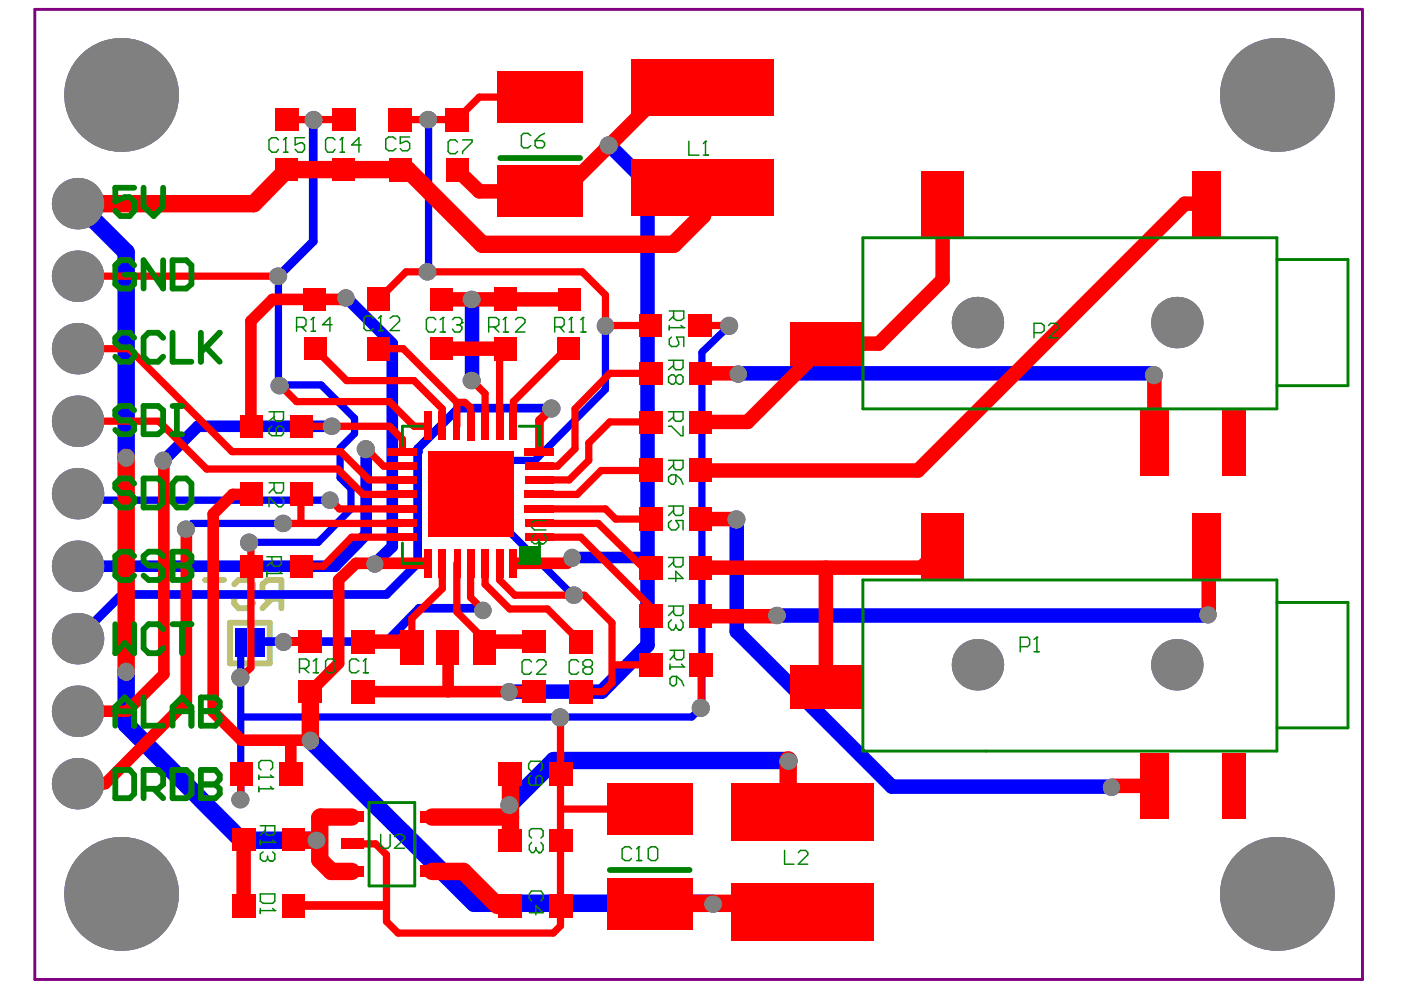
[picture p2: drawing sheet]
<svg xmlns="http://www.w3.org/2000/svg" width="297mm" height="210mm" viewBox="0 0 297 210" stroke-linecap="round" stroke-linejoin="round" font-family="sans-serif">
<path d="M7.4 2h281.5v205.7h-281.5z" fill="none" stroke="#800080" stroke-width=".61"/>
<path d="M43.5 123h4M45.5 123v6M48.7 132h8.5v8.6h-8.5zM49.7 123.9l.9-.9h2l1.1 .9v1.1l-1.1 .9h-2l-.9 1.1v.9l.9 1.1h2l1.1-1.1M57.7 127l-2 2M59.6 127h-2.9l-1-1.1v-2l1-.9h2.9v6" fill="none" stroke="#c0c073" stroke-width="1.2"/>
<path d="M16.4 104.7l1.6 1.4M40.7 111l-1.2 1.1" fill="none" stroke="#00f" stroke-width="1.5"/>
<g fill="#00f">
<circle cx="34.7" cy="97.6" r="1.23"/>
<circle cx="51" cy="136.3" r=".77"/>
</g>
<path d="M59.3 81.6h8.8M75.2 91.9l-3.1 3.1v6.3" fill="none" stroke="#00f" stroke-width="1.5"/>
<path d="M88.6 95.1v.7" fill="none" stroke="#00f" stroke-width="1.8"/>
<circle cx="88.6" cy="95.8" r=".92" fill="#00f"/>
<path d="M59 58.6v22.9M128.4 69v13.5M154.7 69l-5.9 5.7M75.2 88.7v3.2M72.1 101.3l2.3 2.3v4.3M51 136.3v33.2M121.3 126h.5v.2M148.8 149.9l-.1 .1" fill="none" stroke="#00f" stroke-width="1.5"/>
<path d="M26.8 142.3v11.3" fill="none" stroke="#00f" stroke-width="3.7"/>
<path d="M42 90.4l-7.3 7.2M77.6 95.1v18.2" fill="none" stroke="#00f" stroke-width="2.5"/>
<path d="M66.4 51.2l-7.4 7.4M88.6 95.8v23.6" fill="none" stroke="#00f" stroke-width="1.8"/>
<path d="M100.1 63.5v17.2" fill="none" stroke="#00f" stroke-width="3.1"/>
<circle cx="129" cy="30.9" r="1.54" fill="#00f"/>
<path d="M90.9 25.2v32.4M148.8 74.7v75.2M68.1 81.6l7.1 7.1M128.4 82.5l-14.9 15.1h-6.8M18 106.1h52.1M40.7 111h19.4M74.4 107.9l-6.9 7.1h-14.6M106.7 111.4l14.6 14.6M148.7 150l-2 2h-95.5" fill="none" stroke="#00f" stroke-width="1.5"/>
<path d="M129.1 30.7l8.2 8.2v97.9l-9.7 9.8h-19.7M156.5 79.2h87.9l.3 .3M156.2 110.1v23.8l32.9 32.9h46.6M256.3 130.3l-.3 .2h-91.2" fill="none" stroke="#00f" stroke-width="3.1"/>
<path d="M16.4 43.2l10.4 10.3v43.5M26.8 153.6l24.4 24.6h16M65.8 156.9l34.7 34.6h50.8M167.3 161.2h-49.8l-9.4 9.4" fill="none" stroke="#00f" stroke-width="3.7"/>
<path d="M66.4 25.4v25.8M117 86.5h-19.8l-8.6 8.6M88.6 119.4l-6.7 6.6h-56.1l-9.4 9.4M102.4 129h-13.5l-7 7h-26.4" fill="none" stroke="#00f" stroke-width="1.8"/>
<path d="M73.5 63.2l9.7 9.7v43l-3.7 3.5M42 90.4h28.4M77.6 113.3l-6.6 6.7h-54.6M121.3 118.2h16" fill="none" stroke="#00f" stroke-width="2.5"/>
<g fill="#808080">
<circle cx="51" cy="143.6" r="1.92"/>
<circle cx="121.7" cy="126.2" r="1.88"/>
<circle cx="108" cy="170.7" r="1.92"/>
<circle cx="167.2" cy="161.4" r="1.88"/>
<circle cx="151.2" cy="191.7" r="1.88"/>
<circle cx="51" cy="169.5" r="1.88"/>
<circle cx="67.1" cy="178.2" r="1.88"/>
<circle cx="90.8" cy="25.4" r="1.88"/>
<circle cx="66.5" cy="25.4" r="1.92"/>
<circle cx="129.1" cy="30.8" r="1.92"/>
<circle cx="90.7" cy="57.6" r="1.88"/>
<circle cx="107.9" cy="146.7" r="1.88"/>
<circle cx="128.3" cy="69.1" r="1.88"/>
<circle cx="102.4" cy="129.4" r="1.84"/>
<circle cx="99.7" cy="104.9" r="1.92"/>
<circle cx="92.7" cy="97.7" r="1.88"/>
<circle cx="99.7" cy="97.7" r="1.92"/>
<circle cx="106.6" cy="97.7" r="1.92"/>
<circle cx="106.6" cy="104.9" r="1.92"/>
<circle cx="106.7" cy="111.6" r="1.88"/>
<circle cx="99.7" cy="111.6" r="1.88"/>
<circle cx="92.7" cy="111.6" r="1.84"/>
<circle cx="92.7" cy="104.9" r="1.88"/>
<circle cx="26.7" cy="142.4" r="1.88"/>
<circle cx="26.7" cy="97.1" r="1.88"/>
<circle cx="39.5" cy="112.2" r="1.88"/>
<circle cx="34.6" cy="97.7" r="1.88"/>
<circle cx="70.4" cy="90.4" r="1.88"/>
<circle cx="60.1" cy="111" r="1.88"/>
<circle cx="73.3" cy="63.2" r="1.84"/>
<circle cx="69.9" cy="106.1" r="1.84"/>
<circle cx="121.3" cy="118.3" r="1.88"/>
<circle cx="60.1" cy="136.1" r="1.88"/>
<circle cx="65.8" cy="157" r="1.88"/>
<circle cx="256.1" cy="130.3" r="1.84"/>
<circle cx="164.8" cy="130.5" r="1.88"/>
<circle cx="244.7" cy="79.5" r="1.92"/>
<circle cx="156.5" cy="79.3" r="1.84"/>
<circle cx="77.6" cy="95.2" r="1.92"/>
<circle cx="100" cy="63.5" r="1.88"/>
<circle cx="100" cy="80.7" r="1.88"/>
<circle cx="156.1" cy="110.1" r="1.92"/>
<circle cx="235.7" cy="166.9" r="1.84"/>
<circle cx="79.5" cy="119.6" r="1.84"/>
<circle cx="116.9" cy="86.6" r="1.92"/>
<circle cx="154.6" cy="69.1" r="1.92"/>
<circle cx="148.6" cy="150.1" r="1.92"/>
<circle cx="118.8" cy="152.1" r="1.92"/>
<circle cx="59" cy="58.6" r="1.88"/>
<circle cx="59.3" cy="81.8" r="1.88"/>
<circle cx="52.8" cy="115.1" r="1.92"/>
<circle cx="16.4" cy="166.2" r="5.5"/>
<circle cx="16.4" cy="150.8" r="5.5"/>
<circle cx="16.4" cy="120" r="5.5"/>
<circle cx="16.4" cy="104.7" r="5.5"/>
<circle cx="16.4" cy="73.9" r="5.5"/>
<circle cx="16.4" cy="58.6" r="5.5"/>
<circle cx="16.4" cy="43.2" r="5.5"/>
<circle cx="207.2" cy="141" r="5.5"/>
<circle cx="207.2" cy="68.4" r="5.5"/>
<circle cx="249.5" cy="141" r="5.5"/>
<circle cx="249.5" cy="68.4" r="5.5"/>
<circle cx="16.4" cy="135.4" r="5.5"/>
<circle cx="16.4" cy="89.3" r="5.5"/>
<circle cx="25.7" cy="20.1" r="12.1"/>
<circle cx="270.7" cy="20.1" r="12.1"/>
<circle cx="25.7" cy="189.5" r="12.1"/>
<circle cx="270.7" cy="189.5" r="12.1"/>
</g>
<g fill="#00f">
<path d="M49.8 133.3h2.5v6h-2.5z" fill-rule="evenodd"/>
<path d="M53.7 133.3h2.4v6h-2.4z" fill-rule="evenodd"/>
</g>
<path d="M53.2 141.6l-2.2 2" fill="none" stroke="#f00" stroke-width="1.5"/>
<path d="M49.3 104.8h3.9" fill="none" stroke="#f00" stroke-width="2.5"/>
<path d="M68 173.2l-.2 .2" fill="none" stroke="#f00" stroke-width="3.7"/>
<circle cx="65.8" cy="146.6" r="1.84" fill="#f00"/>
<path d="M117 86.5l-2.6 2.6v6.7M60.1 136h5.7" fill="none" stroke="#f00" stroke-width="1.8"/>
<g fill="none" stroke="#f00" stroke-width="1.5">
<path d="M60.9 25.4h5.7M101.6 20.6l-4.7 4.8M86.1 57.6h4.6M123.5 57.6l4.9 5v6.4M148.5 69h6.2M59.3 81.6l3.6 3.6M71.6 99.4l5.4 5.4M72.3 95.8l6 6M77.6 95.1l3.7 3.7M85.3 93.1v2.7M87.8 80.7l6 6v3.7M87.8 90.4h2.9"/>
<path d="M96.9 85.3h1.6l1.3 1.1v4M100.1 80.7l2.7 2.8M114.4 98.8h3.8M121.9 86.7v8.4M127.4 99.8l-5 5M129.3 89.5l-4.5 4.4v3.7l-4.1 4.2M53.2 114.8v5.2M63.8 104.8v6.2h-3.7M93.8 119.4v5.4l-6.5 6.3v6.2M96.9 119.4v10.3l5.6 5.7v1.9M99.8 119.4v7.3l2.7 2.7M102.8 119.4v4.5"/>
<path d="M105.9 119.4v3.6M128.4 107.9l2.1 2.2M63.8 120h4.8M108.1 129.1h8M123.9 126.2l5.9 5.8M136.4 120.4h1.7M138.1 128.8v1.9M129.8 144.8l-1.9 1.8h-4.8M148.7 141v9M51 164.2v5.3M74.6 178.9h5"/>
</g>
<path d="M75.5 119.4l-3.7 3.6M61.6 157.1v7.1" fill="none" stroke="#f00" stroke-width="2.5"/>
<path d="M84.9 36h1.5M149 39.7v5.9M65.8 146.6v10.3M62.3 178.2h4.9" fill="none" stroke="#f00" stroke-width="3.7"/>
<path d="M199.9 43.2v16.1M199.9 115.7l-4.5 4.7M164.8 130.5l-.1 .2" fill="none" stroke="#f00" stroke-width="3.1"/>
<circle cx="244.7" cy="79.5" r="1.54" fill="#f00"/>
<path d="M84.9 36h-24l-7.1 7.2h-37.4M86.4 36l15.8 15.8h40.6l6.2-6.2M26.8 97v45.3M67.8 173.4v8.9l2.5 2.5h4.3M68 173.2h6.6M91.6 173.2h16.6M108.2 164.2v14M167.1 161.1v7.8l3.1 3.1M91.6 184.8h6.6l7.3 7.2M170.2 190.1l-1.2 1.4h-31.3" fill="none" stroke="#f00" stroke-width="3.7"/>
<path d="M73.2 63.5h-15.4l-4.6 4.6v22.3M34.7 97.6v45.4l-7.8 7.8h-10.5M39.5 112.1v36.7l-17.2 17.4h-5.9M49.3 104.8l-4.1 4.2v41.9l6 6h14.6M75.5 119.4h14.7M121.3 118.2l-1.1 1.2h-10.9M71.8 123v17.6l-6 6M94.9 137.3h.1v9.3M77 146.6h36.3" fill="none" stroke="#f00" stroke-width="2.5"/>
<g fill="none" stroke="#f00" stroke-width="3.1">
<path d="M149 21.5h-10.5l-19 19.1h-17.9l-4.7-4.6M199.9 59.3l-13.6 13.6h-11.2l-16.6 16.6h-9.8M256 43.2h-4.8l-56.6 56.6h-45.9M93.6 73.9h13.6M93.6 63.5h27.1M148.7 79.2h7.8M244.7 79.5v14.4M148.7 110.1h7.6M256 115.7l.3 .4v14.2M77 136h10M102.8 136h10.5M148.7 130.7h16"/>
<path d="M148.7 120.4h46.7M175.1 120.4v25.2M51.7 178.2v13.8M236 166.6h8.7"/>
</g>
<g fill="none" stroke="#f00" stroke-width="1.5">
<path d="M66.6 25.4h6.3M84.9 25.4h12M101.6 20.6h12.9M16.4 58.6h42.6M86.1 57.6l-5.8 5.9M90.7 57.6h32.8M16.4 73.9h11l21.8 21.9h23.1M66.7 73.9l6.8 6.8h14.3M80.3 73.9h5.2l11.4 11.4v5.1M107.2 73.9l-1.3 1.4v15.1M120.7 73.9h-.6l-11.3 11.3v5.2M128.4 69h9.5"/>
<path d="M138.1 79.2h-8.8l-7.4 7.5M16.4 89.3h17.3l10.1 10.1h27.8M62.9 85.2h19.7l5.2 5.2M63.8 90.4h18.8l2.7 2.7M81.3 98.8h4M102.8 83.5v6.9M121.9 95.1l-3.7 3.7M127.4 99.8h10.7M129.3 89.5h8.8M63.8 111h21.5M70.1 106.1l1.8 1.8h13.4M77 104.8h8.3"/>
<path d="M78.3 101.8h7M85.3 113.9h-10.7l-6 6.1M114.4 113.9h8.7l15 14.9M114.4 104.8h8M114.4 101.8h6.3M114.4 111h12.4l9.6 9.4M114.4 107.9h14M130.5 110.1h7.6M53.2 120v21.6M102.8 123.9l5.3 5.2M105.9 123l3.3 3.2h14.7M116.1 129.1l6.9 6.9"/>
<path d="M129.8 132v12.8M118.8 152v44.3l-1.5 1.5h-32.9l-2.5-2.4v-14.2l-2.3-2.3M129.9 141h8.2M119.3 171.5h18.4"/>
</g>
<path d="M62.3 192h19.5" fill="none" stroke="#f00" stroke-width="1.8"/>
<g fill="#808080">
<circle cx="51" cy="143.6" r="1.92"/>
<circle cx="121.7" cy="126.2" r="1.88"/>
<circle cx="108" cy="170.7" r="1.92"/>
<circle cx="167.2" cy="161.4" r="1.88"/>
<circle cx="151.2" cy="191.7" r="1.88"/>
<circle cx="51" cy="169.5" r="1.88"/>
<circle cx="67.1" cy="178.2" r="1.88"/>
<circle cx="90.8" cy="25.4" r="1.88"/>
<circle cx="66.5" cy="25.4" r="1.92"/>
<circle cx="129.1" cy="30.8" r="1.92"/>
<circle cx="90.7" cy="57.6" r="1.88"/>
<circle cx="107.9" cy="146.7" r="1.88"/>
<circle cx="128.3" cy="69.1" r="1.88"/>
<circle cx="102.4" cy="129.4" r="1.84"/>
<circle cx="99.7" cy="104.9" r="1.92"/>
<circle cx="92.7" cy="97.7" r="1.88"/>
<circle cx="99.7" cy="97.7" r="1.92"/>
<circle cx="106.6" cy="97.7" r="1.92"/>
<circle cx="106.6" cy="104.9" r="1.92"/>
<circle cx="106.7" cy="111.6" r="1.88"/>
<circle cx="99.7" cy="111.6" r="1.88"/>
<circle cx="92.7" cy="111.6" r="1.84"/>
<circle cx="92.7" cy="104.9" r="1.88"/>
<circle cx="26.7" cy="142.4" r="1.88"/>
<circle cx="26.7" cy="97.1" r="1.88"/>
<circle cx="39.5" cy="112.2" r="1.88"/>
<circle cx="34.6" cy="97.7" r="1.88"/>
<circle cx="70.4" cy="90.4" r="1.88"/>
<circle cx="60.1" cy="111" r="1.88"/>
<circle cx="73.3" cy="63.2" r="1.84"/>
<circle cx="69.9" cy="106.1" r="1.84"/>
<circle cx="121.3" cy="118.3" r="1.88"/>
<circle cx="60.1" cy="136.1" r="1.88"/>
<circle cx="65.8" cy="157" r="1.88"/>
<circle cx="256.1" cy="130.3" r="1.84"/>
<circle cx="164.8" cy="130.5" r="1.88"/>
<circle cx="244.7" cy="79.5" r="1.92"/>
<circle cx="156.5" cy="79.3" r="1.84"/>
<circle cx="77.6" cy="95.2" r="1.92"/>
<circle cx="100" cy="63.5" r="1.88"/>
<circle cx="100" cy="80.7" r="1.88"/>
<circle cx="156.1" cy="110.1" r="1.92"/>
<circle cx="235.7" cy="166.9" r="1.84"/>
<circle cx="79.5" cy="119.6" r="1.84"/>
<circle cx="116.9" cy="86.6" r="1.92"/>
<circle cx="154.6" cy="69.1" r="1.92"/>
<circle cx="148.6" cy="150.1" r="1.92"/>
<circle cx="118.8" cy="152.1" r="1.92"/>
<circle cx="59" cy="58.6" r="1.88"/>
<circle cx="59.3" cy="81.8" r="1.88"/>
<circle cx="52.8" cy="115.1" r="1.92"/>
<circle cx="16.4" cy="166.2" r="5.5"/>
<circle cx="16.4" cy="150.8" r="5.5"/>
<circle cx="16.4" cy="120" r="5.5"/>
<circle cx="16.4" cy="104.7" r="5.5"/>
<circle cx="16.4" cy="73.9" r="5.5"/>
<circle cx="16.4" cy="58.6" r="5.5"/>
<circle cx="16.4" cy="43.2" r="5.5"/>
<circle cx="207.2" cy="141" r="5.5"/>
<circle cx="207.2" cy="68.4" r="5.5"/>
<circle cx="249.5" cy="141" r="5.5"/>
<circle cx="249.5" cy="68.4" r="5.5"/>
<circle cx="16.4" cy="135.4" r="5.5"/>
<circle cx="16.4" cy="89.3" r="5.5"/>
<circle cx="25.7" cy="20.1" r="12.1"/>
<circle cx="270.7" cy="20.1" r="12.1"/>
<circle cx="25.7" cy="189.5" r="12.1"/>
<circle cx="270.7" cy="189.5" r="12.1"/>
</g>
<g fill="#f00">
<path d="M50.9 117.7h4.8v4.8h-4.8z" fill-rule="evenodd"/>
<path d="M63.3 144.2h5v4.7h-5z" fill-rule="evenodd"/>
<path d="M63.3 133.6h5v4.7h-5z" fill-rule="evenodd"/>
<path d="M61.5 117.7h4.8v4.8h-4.8z" fill-rule="evenodd"/>
<path d="M64.4 71.5h4.8v4.7h-4.8z" fill-rule="evenodd"/>
<path d="M72.1 183.5h4.9v2.3h-4.9z" fill-rule="evenodd"/>
<path d="M72.3 177.7h4.7v2.3h-4.7z" fill-rule="evenodd"/>
<path d="M72.1 172h4.9v2.3h-4.9z" fill-rule="evenodd"/>
<path d="M74.6 144.2h4.9v4.9h-4.9z" fill-rule="evenodd"/>
<path d="M74.6 133.6h4.9v4.9h-4.9z" fill-rule="evenodd"/>
<path d="M89.2 183.5h4.9v2.5h-4.9z" fill-rule="evenodd"/>
<path d="M89.2 172h4.9v2.5h-4.9z" fill-rule="evenodd"/>
<path d="M89.9 116.5h1.6v6h-1.6z" fill-rule="evenodd"/>
<path d="M99 116.5h1.5v6h-1.5z" fill-rule="evenodd"/>
<path d="M96.2 116.5h1.4v6h-1.4z" fill-rule="evenodd"/>
<path d="M102.1 116.5h1.5v6h-1.5z" fill-rule="evenodd"/>
<path d="M110.8 144.3h5v4.8h-5z" fill-rule="evenodd"/>
<path d="M110.8 133.7h5v4.8h-5z" fill-rule="evenodd"/>
<path d="M108.1 116.5h1.5v6h-1.5z" fill-rule="evenodd"/>
<path d="M111.3 104.1h6.2v1.5h-6.2z" fill-rule="evenodd"/>
<path d="M111.3 107.1h6.2v1.6h-6.2z" fill-rule="evenodd"/>
<path d="M111.5 110.2h6v1.5h-6z" fill-rule="evenodd"/>
<path d="M111.3 113.1h6v1.6h-6z" fill-rule="evenodd"/>
<path d="M111.3 101h6v1.5h-6z" fill-rule="evenodd"/>
<path d="M111.5 98.1h6v1.5h-6z" fill-rule="evenodd"/>
<path d="M111.3 95h6.2v1.5h-6.2z" fill-rule="evenodd"/>
<path d="M120.7 144.2h4.9v4.9h-4.9z" fill-rule="evenodd"/>
<path d="M120.7 133.6h4.9v4.9h-4.9z" fill-rule="evenodd"/>
<path d="M135.6 117.9h4.9v4.9h-4.9z" fill-rule="evenodd"/>
<path d="M135.6 107.6h4.9v4.9h-4.9z" fill-rule="evenodd"/>
<path d="M135.6 97.3h4.9v4.9h-4.9z" fill-rule="evenodd"/>
<path d="M146.2 117.9h4.8v4.9h-4.8z" fill-rule="evenodd"/>
<path d="M146.2 107.6h4.8v4.9h-4.8z" fill-rule="evenodd"/>
<path d="M146.2 97.3h4.8v4.9h-4.8z" fill-rule="evenodd"/>
<path d="M49.2 189.5h4.9v4.9h-4.9z" fill-rule="evenodd"/>
<path d="M48.7 161.7h4.8v4.9h-4.8z" fill-rule="evenodd"/>
<path d="M49.2 175.7h4.9v4.8h-4.9z" fill-rule="evenodd"/>
<path d="M50.9 102.4h4.8v4.9h-4.8z" fill-rule="evenodd"/>
<path d="M50.9 88.1h4.8v4.7h-4.8z" fill-rule="evenodd"/>
<path d="M59.8 189.5h4.8v4.9h-4.8z" fill-rule="evenodd"/>
<path d="M59.2 161.7h4.9v4.9h-4.9z" fill-rule="evenodd"/>
<path d="M59.8 175.7h4.8v4.8h-4.8z" fill-rule="evenodd"/>
<path d="M61.5 102.4h4.8v4.9h-4.8z" fill-rule="evenodd"/>
<path d="M61.5 88.1h4.8v4.7h-4.8z" fill-rule="evenodd"/>
<path d="M64.3 61h4.7v4.8h-4.7z" fill-rule="evenodd"/>
<path d="M89.9 87.3h1.6v6h-1.6z" fill-rule="evenodd"/>
<path d="M99 87.5h1.5v6h-1.5z" fill-rule="evenodd"/>
<path d="M102.1 87.3h1.5v6h-1.5z" fill-rule="evenodd"/>
<path d="M96.1 87.3h1.4v6h-1.4z" fill-rule="evenodd"/>
<path d="M108.1 87.3h1.5v6h-1.5z" fill-rule="evenodd"/>
<path d="M135.6 138.5h4.9v4.9h-4.9z" fill-rule="evenodd"/>
<path d="M135.6 128.2h4.9v4.9h-4.9z" fill-rule="evenodd"/>
<path d="M135.6 87.2h4.9v4.7h-4.9z" fill-rule="evenodd"/>
<path d="M135.6 76.9h4.9v4.7h-4.9z" fill-rule="evenodd"/>
<path d="M135.6 66.6h4.8v4.7h-4.8z" fill-rule="evenodd"/>
<path d="M146.2 138.5h4.9v4.9h-4.9z" fill-rule="evenodd"/>
<path d="M146.2 128.2h4.8v4.9h-4.8z" fill-rule="evenodd"/>
<path d="M146.2 87.2h4.8v4.7h-4.8z" fill-rule="evenodd"/>
<path d="M146.2 76.9h4.8v4.7h-4.8z" fill-rule="evenodd"/>
<path d="M146 66.6h5v4.7h-5z" fill-rule="evenodd"/>
<path d="M195.4 108.8h9.1v14h-9.1z" fill-rule="evenodd"/>
<path d="M259.2 159.7h4.9v13.8h-4.9z" fill-rule="evenodd"/>
<path d="M259.2 87h4.9v14h-4.9z" fill-rule="evenodd"/>
<path d="M84.9 133.7h4.9v7.3h-4.9z" fill-rule="evenodd"/>
<path d="M100.2 133.7h4.8v7.3h-4.8z" fill-rule="evenodd"/>
<path d="M195.4 36.3h9.1v13.8h-9.1z" fill-rule="evenodd"/>
<path d="M58.4 33.5h4.8v4.8h-4.8z" fill-rule="evenodd"/>
<path d="M70.4 33.5h4.8v4.8h-4.8z" fill-rule="evenodd"/>
<path d="M58.4 22.9h4.9v4.8h-4.9z" fill-rule="evenodd"/>
<path d="M70.4 22.9h4.9v4.8h-4.9z" fill-rule="evenodd"/>
<path d="M93 116.5h1.5v6h-1.5z" fill-rule="evenodd"/>
<path d="M105.2 116.5h1.5v6h-1.5z" fill-rule="evenodd"/>
<path d="M82.2 104.1h6.2v1.5h-6.2z" fill-rule="evenodd"/>
<path d="M82.2 107.1h6.2v1.6h-6.2z" fill-rule="evenodd"/>
<path d="M82.2 110.2h6v1.5h-6z" fill-rule="evenodd"/>
<path d="M82.4 113.1h6v1.6h-6z" fill-rule="evenodd"/>
<path d="M82.4 101h6v1.5h-6z" fill-rule="evenodd"/>
<path d="M82.2 98.1h6v1.5h-6z" fill-rule="evenodd"/>
<path d="M82.2 95h6.2v1.5h-6.2z" fill-rule="evenodd"/>
<path d="M77.8 71.5h4.8v4.9h-4.8z" fill-rule="evenodd"/>
<path d="M91.3 71.5h4.8v4.7h-4.8z" fill-rule="evenodd"/>
<path d="M104.8 71.5h4.8v4.9h-4.8z" fill-rule="evenodd"/>
<path d="M118.2 71.5h4.8v4.7h-4.8z" fill-rule="evenodd"/>
<path d="M82.6 33.5h4.7v4.9h-4.7z" fill-rule="evenodd"/>
<path d="M94.5 33.5h4.8v4.9h-4.8z" fill-rule="evenodd"/>
<path d="M82.4 22.9h4.9v4.9h-4.9z" fill-rule="evenodd"/>
<path d="M94.4 22.9h4.9v4.9h-4.9z" fill-rule="evenodd"/>
<path d="M116.4 189.5h4.9v4.9h-4.9z" fill-rule="evenodd"/>
<path d="M105.8 189.5h4.9v4.9h-4.9z" fill-rule="evenodd"/>
<path d="M116.4 175.8h4.9v4.8h-4.9z" fill-rule="evenodd"/>
<path d="M105.8 175.8h4.9v4.8h-4.9z" fill-rule="evenodd"/>
<path d="M116.4 161.7h4.9v4.9h-4.9z" fill-rule="evenodd"/>
<path d="M105.8 161.7h4.9v4.9h-4.9z" fill-rule="evenodd"/>
<path d="M105.2 87.3h1.5v6h-1.5z" fill-rule="evenodd"/>
<path d="M93 87.3h1.5v6h-1.5z" fill-rule="evenodd"/>
<path d="M90.7 95.8h18.1v18.1h-18.1z" fill-rule="evenodd"/>
<path d="M77.9 61h4.8v4.9h-4.8z" fill-rule="evenodd"/>
<path d="M91.2 61h4.7v4.8h-4.7z" fill-rule="evenodd"/>
<path d="M104.7 61h4.8v4.9h-4.8z" fill-rule="evenodd"/>
<path d="M118.4 61h4.7v4.8h-4.7z" fill-rule="evenodd"/>
<path d="M105.5 15.1h18.1v10.9h-18.1z" fill-rule="evenodd"/>
<path d="M128.7 186.1h18.1v11h-18.1z" fill-rule="evenodd"/>
<path d="M128.7 166.2h18.1v10.9h-18.1z" fill-rule="evenodd"/>
<path d="M133.8 12.6h30.2v12h-30.2z" fill-rule="evenodd"/>
<path d="M241.7 159.7h6v13.8h-6z" fill-rule="evenodd"/>
<path d="M241.7 87h6v14h-6z" fill-rule="evenodd"/>
<path d="M252.9 108.8h6v14h-6z" fill-rule="evenodd"/>
<path d="M92.4 133.7h4.8v7.3h-4.8z" fill-rule="evenodd"/>
<path d="M105.5 35h18.1v11h-18.1z" fill-rule="evenodd"/>
<path d="M133.9 33.7h30.3v11.9h-30.3z" fill-rule="evenodd"/>
<path d="M252.9 36.3h6v13.8h-6z" fill-rule="evenodd"/>
<path d="M167.6 141h15v9.2h-15z" fill-rule="evenodd"/>
<path d="M167.6 68.2h15.2v9.3h-15.2z" fill-rule="evenodd"/>
<path d="M155.1 187.2h30.2v12.2h-30.2z" fill-rule="evenodd"/>
<path d="M155 166h30.3v12.2h-30.3z" fill-rule="evenodd"/>
</g>
<path d="M182.9 50.4h87.8v36.3h-87.8zM270.7 55h15.1v26.8h-15.1M89.5 90.4h-4.2v4.1M110.1 90.4h4.3v4.1M85.3 115.1v4.3h4.2M114.4 115.1v4.3h-4.3M182.9 123h87.8v36.2h-87.8zM270.7 127.7h15.1v26.6h-15.1M78.3 170.2h9.6v17.6h-9.6z" fill="none" stroke="#008000" stroke-width=".61"/>
<path d="M106.1 33.5h16.9M129.3 184.5h16.9" fill="none" stroke="#008000" stroke-width="1.2"/>
<path d="M110.1 115.7h4.3v3.7h-4.3z" fill-rule="evenodd" fill="#008000"/>
<path d="M146 30v2.9h2.2M149.1 32.9h1.1M149.6 30v2.9" fill="none" stroke="#008000" stroke-width=".31"/>
<circle cx="149.6" cy="30" r=".15" fill="#008000"/>
<path d="M149.6 30l-.5 .4M219.2 70.5h1.6l.6-.4v-1.1l-.6-.4h-1.6v3M222.3 69l.5-.4h1l.5 .4v.6l-2 2h2M77.5 139.7v2.9M76.1 140.2l-.6-.5h-.9l-.5 .5v2l.5 .4h.9l.6-.4M77 142.6h1.1" fill="none" stroke="#008000" stroke-width=".31"/>
<circle cx="77.5" cy="139.7" r=".15" fill="#008000"/>
<path d="M77.5 139.7l-.5 .5M112.7 177.7l-.5-.5v-1l.5-.5h2l.4 .5v1l-.4 .5M114.7 178.6l.4 .6v1l-.4 .6h-.5M112.2 193.5h2.9l-1.5-1.5v2M112.7 191.1l-.5-.6v-1l.5-.6h2l.4 .6v1l-.4 .6" fill="none" stroke="#008000" stroke-width=".31"/>
<circle cx="114.2" cy="180.8" r=".15" fill="#008000"/>
<path d="M115.3 113.3l.5 .6v.9l-.5 .5h-.5M115.8 110.4h-2.5l-.6 .4v.9l.6 .7h2.5M112.7 140.3l-.5-.4h-1l-.5 .4v2.2l.5 .5h1l.5-.5M113.8 140.3l.4-.4h1.1l.5 .4v.7l-2 2h2M112.5 164.5l-.4 .4v1.1l.4 .5h2l.5-.5v-1.1l-.5-.4h-.4l-.5 .4v1.6M112.5 163.4l-.4-.5v-.9l.4-.6h2l.5 .6v.9l-.5 .5M112.7 178.6l-.5 .6v1l.5 .6h.4l.5-.6M113.6 179.7v.5M113.6 180.2l.6 .6" fill="none" stroke="#008000" stroke-width=".31"/>
<circle cx="114.8" cy="115.3" r=".15" fill="#008000"/>
<g fill="none" stroke="#008000" stroke-width=".31">
<path d="M112.5 28.7l-.6-.4h-.9l-.5 .4v2.2l.5 .5h.9l.6-.5M113.5 29.8h1.5l.5 .5v.6l-.5 .5h-1.1l-.4-.5zM115.5 28.3l-1 .4-1 1.1M56.6 118h3v1.6l-.4 .4h-1.1l-.4-.4v-1.6M57.7 119.1l-1.1 .9M113.3 113.3l-.6 .6v.9l.6 .5h.5l.4-.5M114.2 114.8l.6 .5M114.2 114.4v.4M56.6 121.1v1.1M56.6 121.6h3M122.7 140.3l-.5-.4h-1.1l-.4 .4v2.2l.4 .5h1.1l.5-.5M124.2 141.4l-.6-.4v-.7l.6-.4h.9l.5 .4v.7l-.5 .4"/>
<path d="M124.2 141.4l-.6 .5v.6l.6 .5h.9l.5-.5v-.6l-.5-.5M124.2 141.4h.9"/>
</g>
<circle cx="59.6" cy="121.6" r=".15" fill="#008000"/>
<path d="M62.9 69.3h1.5l.5-.4v-1.1l-.5-.5h-1.5v2.9M64 69.3l.9 .9M66 70.2h.9M66.4 67.3v2.9M59.2 121.1l.4 .5" fill="none" stroke="#008000" stroke-width=".31"/>
<circle cx="66.4" cy="67.3" r=".15" fill="#008000"/>
<path d="M66.4 67.3l-.4 .5M70.4 68.9h-2l1.5-1.6v2.9M79.2 67.5l-.5-.5h-1.1l-.4 .5v2.1l.4 .5h1.1l.5-.5M80.3 70.1h.9M80.7 67v3.1" fill="none" stroke="#008000" stroke-width=".31"/>
<circle cx="80.7" cy="67" r=".15" fill="#008000"/>
<path d="M80.7 67l-.4 .5M82.7 67.5l.6-.5h.9l.5 .5v.6l-2 2h2M92.4 67.8l-.5-.5h-1l-.5 .5v2l.5 .6h1l.5-.6M93.3 70.4h1.1M93.9 67.3v3.1" fill="none" stroke="#008000" stroke-width=".31"/>
<circle cx="93.9" cy="67.3" r=".15" fill="#008000"/>
<path d="M93.9 67.3l-.6 .5M95.9 67.8l.5-.5h1.1l.4 .5v.6" fill="none" stroke="#008000" stroke-width=".31"/>
<circle cx="97.9" cy="68.4" r=".15" fill="#008000"/>
<path d="M96.9 68.9h.6M97.5 68.9l.4 .4v.5l-.4 .6h-1.1l-.5-.6M97.9 68.4l-.4 .5M103.6 69.3h1.6l.6-.4v-1.1l-.6-.5h-1.6v3.1M104.7 69.3l1.1 1.1M106.7 70.4h1.1M107.2 67.3v3.1" fill="none" stroke="#008000" stroke-width=".31"/>
<circle cx="107.2" cy="67.3" r=".15" fill="#008000"/>
<path d="M107.2 67.3l-.5 .5M109.3 67.8l.5-.5h.9l.6 .5v.6l-2 2h2M117.6 69.3h1.5l.5-.4v-1.1l-.5-.5h-1.5v3.1M118.7 69.3l.9 1.1M120.7 70.4h.9M121.1 67.3v3.1" fill="none" stroke="#008000" stroke-width=".31"/>
<circle cx="121.1" cy="67.3" r=".15" fill="#008000"/>
<path d="M121.1 67.3l-.4 .5M123.1 70.4h1.1M123.6 67.3v3.1" fill="none" stroke="#008000" stroke-width=".31"/>
<circle cx="123.6" cy="67.3" r=".15" fill="#008000"/>
<path d="M123.6 67.3l-.5 .5M133.9 180l-.5-.5h-.9l-.6 .5v2l.6 .5h.9l.5-.5M135.4 179.5v3M135 182.5h1.1M166.3 180.3v2.9h2M169.3 180.8l.4-.5h1.1l.5 .5v.4l-2 2h2" fill="none" stroke="#008000" stroke-width=".31"/>
<circle cx="135.4" cy="179.5" r=".15" fill="#008000"/>
<path d="M141.7 128.5h3.1v1.5l-.4 .5h-1.1l-.5-.5v-1.5M142.8 129.4l-1.1 1.1M144.4 131.4l.4 .6v1l-.4 .6h-.5M135.4 179.5l-.4 .5M137.4 180l.7-.5h.9l.4 .5v2l-.4 .5h-.9l-.7-.5z" fill="none" stroke="#008000" stroke-width=".31"/>
<circle cx="143.9" cy="133.6" r=".15" fill="#008000"/>
<g fill="none" stroke="#008000" stroke-width=".31">
<path d="M141.7 97.6h3.1v1.5l-.4 .5h-1.1l-.5-.5v-1.5M142.8 98.5l-1.1 1.1M141.7 101.1l.7-.4h.9v1.4l-.5 .6h-.4l-.7-.6zM141.7 118.2h3.1v1.5l-.4 .5h-1.1l-.5-.5v-1.5M141.7 107.3h3.1v1.5l-.4 .5h-1.1l-.5-.5v-1.5M142.4 110.4l-.7 .4v.9l.7 .7h.9l.6-.7v-.4l-.6-.9h1.5v2M142.8 119.1l-1.1 1.1M142.8 108.2l-1.1 1.1M143.3 100.7l1.1 .9 .4 1.1M141.7 122.7h3.1l-1.5-1.6v2.2M142.4 131.4l-.7 .6v1l.7 .6h.4l.5-.6M143.3 133l.6 .6"/>
<path d="M143.3 132.5v.5M216.3 137.1h1.5l.5-.5v-1l-.5-.5h-1.5v3.1M219.2 138.2h1.1M219.8 135.1v3.1"/>
</g>
<circle cx="219.8" cy="135.1" r=".15" fill="#008000"/>
<path d="M219.8 135.1l-.6 .5M55.2 189.5h3.1v1.6l-.5 .4h-2l-.6-.4zM55.2 192.6v1.1M55.2 193.1h3.1" fill="none" stroke="#008000" stroke-width=".31"/>
<circle cx="58.3" cy="193.1" r=".15" fill="#008000"/>
<path d="M67 139.7v2.9M63.5 141.7h1.4l.6-.6v-.9l-.6-.5h-1.4v2.9M64.4 141.7l1.1 .9M66.4 142.6h1.1M57.8 192.6l.5 .5" fill="none" stroke="#008000" stroke-width=".31"/>
<circle cx="67" cy="139.7" r=".15" fill="#008000"/>
<path d="M67 139.7l-.6 .5M69 140.2l.5-.5h1.1l.4 .5v2l-.4 .4h-1.1l-.5-.4zM54.9 164.3v.9M54.9 164.8h2.9M55.3 163.2l-.4-.4v-1.1l.4-.5h2l.5 .5v1.1l-.5 .4" fill="none" stroke="#008000" stroke-width=".31"/>
<circle cx="57.8" cy="164.8" r=".15" fill="#008000"/>
<path d="M54.9 166.8v1.1M54.9 167.2h2.9M57.3 164.3l.5 .5" fill="none" stroke="#008000" stroke-width=".31"/>
<circle cx="57.8" cy="167.2" r=".15" fill="#008000"/>
<path d="M55.2 175.1h3.1v1.5l-.5 .5h-1.1l-.4-.5v-1.5M55.2 178.2v.9M55.2 178.6h3.1M56.3 176l-1.1 1.1M57.3 166.8l.5 .4" fill="none" stroke="#008000" stroke-width=".31"/>
<circle cx="58.3" cy="178.6" r=".15" fill="#008000"/>
<path d="M57.8 178.2l.5 .4M57.8 180.6l.5 .5v1.1l-.5 .4h-.5" fill="none" stroke="#008000" stroke-width=".31"/>
<circle cx="57.3" cy="182.6" r=".15" fill="#008000"/>
<path d="M59 29.7l-.4-.5h-.9l-.7 .5v2l.7 .6h.9l.4-.6M60.1 32.3h.9M60.6 29.2v3.1M57 87.3h3.1v1.5l-.5 .5h-1l-.5-.5v-1.5M57.7 90.4l-.7 .4v1.1l.7 .5h1.9l.5-.5v-1.1l-.5-.4h-.6l-.4 .4v1.6M58.1 88.4l-1.1 .9M57 102.4h3.1v1.5l-.5 .6h-1l-.5-.6v-1.5M58.1 103.4l-1.1 1.1M59.6 105.4l.5 .5v1.1l-.5 .4h-.6l-2-2v2M55.8 180.6l-.6 .5v1.1l.6 .4h.5l.4-.4M56.7 182.2l.6 .4M56.7 181.5v.7" fill="none" stroke="#008000" stroke-width=".31"/>
<circle cx="60.6" cy="29.2" r=".15" fill="#008000"/>
<path d="M60.6 29.2l-.5 .5M64.6 29.2h-2v1.5l1-.4h.5l.5 .4v1l-.5 .6h-.9l-.6-.6M83.9 29.5l-.6-.5h-.9l-.6 .5v2l.6 .5h.9l.6-.5M86.9 29h-2v1.4l1-.4h.5l.5 .4v1.1l-.5 .5h-1.1l-.4-.5M97 30.1l-.5-.4h-1l-.5 .4v2l.5 .5h1l.5-.5M98.1 29.7h2v.4l-2 2v.5M142.1 137.9h2.9v1.5l-.5 .5h-1.1l-.4-.5v-1.5M143 138.8l-.9 1.1M142.1 140.8v1.1M142.1 141.4h2.9M80.7 176.9v2.5l.5 .4h1l.5-.4v-2.5M83.6 177.4l.6-.5h1l.6 .5v.4l-2.2 2h2.2" fill="none" stroke="#008000" stroke-width=".31"/>
<circle cx="145" cy="141.4" r=".15" fill="#008000"/>
<g fill="none" stroke="#008000" stroke-width=".31">
<path d="M141.7 76.4h3.1v1.5l-.4 .5h-1.1l-.5-.5v-1.5M141.9 65.9h3.1v1.6l-.6 .4h-1l-.6-.4v-1.6M141.9 69v.9M141.9 69.5h3.1M142.8 77.5l-1.1 .9M142.8 67l-.9 .9M143.3 79.9l.6-.4h.5l.4 .4v1.1l-.4 .5h-.5l-.6-.5M143.3 79.9l-.5-.4h-.4l-.7 .4v1.1l.7 .5h.4l.5-.5M143.3 79.9v1.1M141.7 87.3h3.1v1.5l-.4 .5h-1.1l-.5-.5v-1.5M141.7 90.4h.7l2 2h.4v-2M142.8 88.4l-1.1 .9"/>
<path d="M142.1 143.9l.4-.5h.9v1.6l-.4 .4h-.5l-.4-.4zM143.4 143.4l1.1 .9 .5 1.1M144.5 140.8l.5 .6"/>
</g>
<circle cx="145" cy="69.5" r=".15" fill="#008000"/>
<path d="M142.4 71.5l-.5 .4v1.1l.5 .5h1l.5-.5v-.5l-.5-1h1.6v2M144.4 69l.6 .5" fill="none" stroke="#008000" stroke-width=".31"/>
<path d="M28.4 117.9l-.9-.9h-2l-1.1 .9v4.1l1.1 1h2l.9-1M34.6 117.9l-1.1-.9h-2l-1.1 .9v1.1l1.1 .9h2l1.1 1.1v1l-1.1 1h-2l-1.1-1M36.6 117v6h2.9l1.1-1v-1l-1.1-1.1h-2.9M24.4 132.3v6.2l2-2.2 2 2.2v-6.2M34.6 133.4l-1.1-1.1h-2l-1.1 1.1v4l1.1 1.1h2l1.1-1.1M36.6 132.3h4M38.6 132.3v6.2" fill="none" stroke="#008000" stroke-width="1.2"/>
<circle cx="36.6" cy="119.9" r=".61" fill="#008000"/>
<path d="M28.4 71.6l-.9-1.1h-2l-1.1 1.1v1.1l1.1 .9h2l.9 1.1v.9l-.9 1.1h-2l-1.1-1.1M34.6 71.6l-1.1-1.1h-2l-1.1 1.1v4l1.1 1.1h2l1.1-1.1M36.6 70.5v6.2h4M42.6 70.5v6.2M42.6 74.7l4-4.2-2.9 3.1 2.9 3.1M36.6 117h2.9l1.1 .9v1.1l-1.1 .9h-2.9M24.4 153.9v-4l2-2 2 2v4M24.4 150.8h4M30.4 147.9v6h4.2M36.6 153.9v-4l2-2 2 2v4M36.6 150.8h4M42.6 147.9v6h3.1l.9-1.1v-.9l-.9-1.1h-3.1" fill="none" stroke="#008000" stroke-width="1.2"/>
<circle cx="42.6" cy="150.8" r=".61" fill="#008000"/>
<path d="M42.6 147.9h3.1l.9 .9v1.1l-.9 .9h-3.1M24.4 163.2h3.1l.9 1.1v4l-.9 .9h-3.1zM30.4 167.2h3.1l1.1-.9v-2l-1.1-1.1h-3.1v6M32.6 167.2l2 2M36.6 163.2h2.9l1.1 1.1v4l-1.1 .9h-2.9zM42.6 163.2v6h3.1l.9-.9v-1.1l-.9-.9h-3.1" fill="none" stroke="#008000" stroke-width="1.2"/>
<circle cx="42.6" cy="166.3" r=".61" fill="#008000"/>
<g fill="none" stroke="#008000" stroke-width="1.2">
<path d="M28.4 39.8h-4v2.9l2-.9h1.1l.9 .9v2l-.9 1.1h-2l-1.1-1.1M30.4 39.8v4l2.2 2 2-2v-4M28.4 56.3l-.9-1.1h-2l-1.1 1.1v3.9l1.1 1h2l.9-1v-1.9h-2M34.6 55.2v6l-4.2-6v6M36.6 55.2h2.9l1.1 1.1v3.9l-1.1 1h-2.9zM28.4 87l-.9-.9h-2l-1.1 .9v1.1l1.1 1h2l.9 1v1l-.9 1h-2l-1.1-1M30.4 86.1h3.1l1.1 .9v4.1l-1.1 1h-3.1zM36.6 86.1h2M36.6 92.1h2M37.5 86.1v6M28.4 102.5l-.9-1.1h-2l-1.1 1.1v.9l1.1 1.1h2l.9 1.1v.9l-.9 1.1h-2l-1.1-1.1M30.4 101.4h3.1l1.1 1.1v4l-1.1 1.1h-3.1z"/>
<path d="M37.5 101.4h2l1.1 1.1v4l-1.1 1.1h-2l-.9-1.1v-4zM42.6 163.2h3.1l.9 1.1v.9l-.9 1.1h-3.1"/>
</g>
<path d="M71 29.7l-.4-.5h-1.1l-.5 .5v2l.5 .6h1.1l.4-.6M72.1 32.3h.9M72.6 29.2v3.1" fill="none" stroke="#008000" stroke-width=".31"/>
<circle cx="72.6" cy="29.2" r=".15" fill="#008000"/>
<path d="M72.6 29.2l-.5 .5M76.6 30.7h-2l1.5-1.5v3.1" fill="none" stroke="#008000" stroke-width=".31"/>
</svg>
